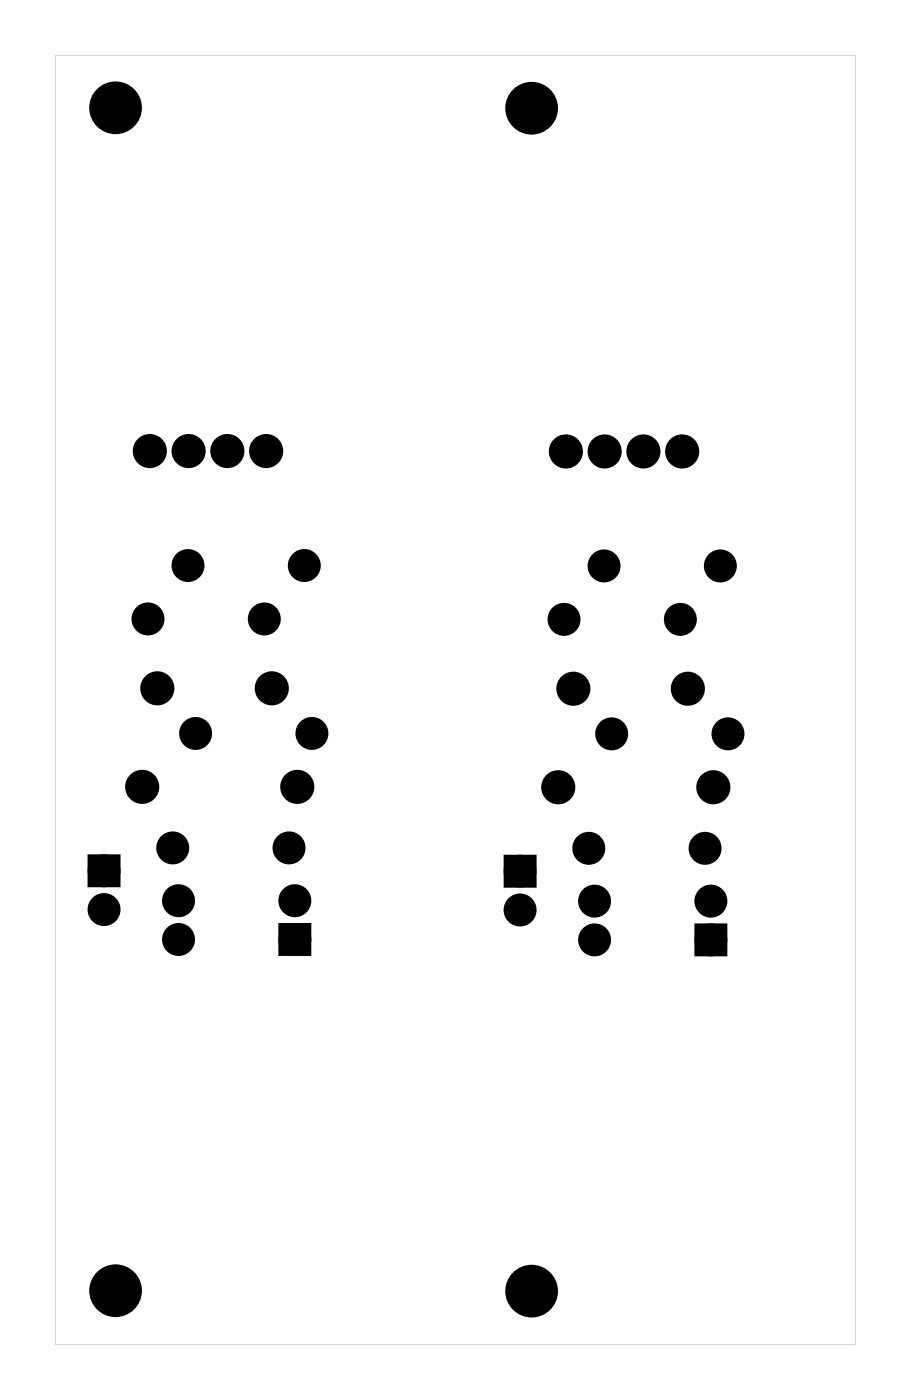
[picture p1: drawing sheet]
<svg xmlns="http://www.w3.org/2000/svg" width="60mm" height="92mm" viewBox="0 0 60 92" stroke-linecap="round" stroke-linejoin="round" font-family="sans-serif">
<g fill="#000">
<path d="M6.1 56.4h1.4v1.3h-1.4zM33.4 56.4h1.4v1.4h-1.4zM18.6 60.9h1.4v1.3h-1.4zM45.9 60.9h1.4v1.4h-1.4z"/>
<path d="M3.6 3.6h52.4v84.5h-52.4zM3.6 3.6v84.5h52.4v-84.5z"/>
</g>
<g fill="#000">
<circle cx="7.6" cy="7.1" r="1.6"/>
<circle cx="34.8" cy="7.1" r="1.6"/>
<circle cx="9.8" cy="29.6" r=".74"/>
<circle cx="12.3" cy="37.1" r=".7"/>
<circle cx="12.4" cy="29.6" r=".74"/>
<circle cx="14.9" cy="29.6" r=".74"/>
<circle cx="17.4" cy="29.6" r=".74"/>
<circle cx="19.9" cy="37.1" r=".7"/>
<circle cx="37.1" cy="29.6" r=".74"/>
<circle cx="39.6" cy="37.1" r=".7"/>
<circle cx="39.6" cy="29.6" r=".74"/>
<circle cx="42.2" cy="29.6" r=".74"/>
<circle cx="44.7" cy="29.6" r=".74"/>
<circle cx="47.2" cy="37.1" r=".7"/>
<circle cx="6.8" cy="59.6" r=".7"/>
<circle cx="6.8" cy="57.1" r=".7"/>
<circle cx="9.3" cy="51.6" r=".75"/>
<circle cx="9.7" cy="40.6" r=".7"/>
<circle cx="10.3" cy="45.1" r=".8"/>
<circle cx="11.3" cy="55.6" r=".7"/>
<circle cx="11.7" cy="59" r=".7"/>
<circle cx="12.8" cy="48.1" r=".7"/>
<circle cx="17.3" cy="40.6" r=".7"/>
<circle cx="17.8" cy="45.1" r=".8"/>
<circle cx="18.9" cy="55.6" r=".7"/>
<circle cx="19.3" cy="59" r=".7"/>
<circle cx="19.5" cy="51.6" r=".75"/>
<circle cx="20.4" cy="48.1" r=".7"/>
<circle cx="34.1" cy="57.1" r=".7"/>
<circle cx="34.1" cy="59.6" r=".7"/>
<circle cx="36.6" cy="51.6" r=".75"/>
<circle cx="37" cy="40.6" r=".7"/>
<circle cx="37.6" cy="45.1" r=".8"/>
<circle cx="38.6" cy="55.6" r=".7"/>
<circle cx="39" cy="59" r=".7"/>
<circle cx="40.1" cy="48.1" r=".7"/>
<circle cx="44.6" cy="40.6" r=".7"/>
<circle cx="45.1" cy="45.1" r=".8"/>
<circle cx="46.2" cy="55.6" r=".7"/>
<circle cx="46.6" cy="59" r=".7"/>
<circle cx="46.7" cy="51.6" r=".75"/>
<circle cx="47.7" cy="48.1" r=".7"/>
<circle cx="11.7" cy="61.6" r=".7"/>
<circle cx="19.3" cy="61.6" r=".7"/>
<circle cx="39" cy="61.6" r=".7"/>
<circle cx="46.6" cy="61.6" r=".7"/>
<circle cx="7.6" cy="84.6" r="1.6"/>
<circle cx="34.8" cy="84.6" r="1.6"/>
</g>
<g fill="none" stroke="#000" stroke-width=".76" stroke-linecap="butt">
<path d="M6.1 56.4h1.4v1.3h-1.4zM33.4 56.4h1.4v1.4h-1.4zM18.6 60.9h1.4v1.3h-1.4zM45.9 60.9h1.4v1.4h-1.4z"/>
<circle cx="9.8" cy="29.6" r=".74"/>
<circle cx="12.3" cy="37.1" r=".7"/>
<circle cx="12.4" cy="29.6" r=".74"/>
<circle cx="14.9" cy="29.6" r=".74"/>
<circle cx="17.4" cy="29.6" r=".74"/>
<circle cx="19.9" cy="37.1" r=".7"/>
<circle cx="37.1" cy="29.6" r=".74"/>
<circle cx="39.6" cy="37.1" r=".7"/>
<circle cx="39.6" cy="29.6" r=".74"/>
<circle cx="42.2" cy="29.6" r=".74"/>
<circle cx="44.7" cy="29.6" r=".74"/>
<circle cx="47.2" cy="37.1" r=".7"/>
<circle cx="6.8" cy="57.1" r=".7"/>
<circle cx="6.8" cy="59.6" r=".7"/>
<circle cx="9.7" cy="40.6" r=".7"/>
<circle cx="11.3" cy="55.6" r=".7"/>
<circle cx="11.7" cy="59" r=".7"/>
<circle cx="12.8" cy="48.1" r=".7"/>
<circle cx="17.3" cy="40.6" r=".7"/>
<circle cx="18.9" cy="55.6" r=".7"/>
<circle cx="19.3" cy="59" r=".7"/>
<circle cx="20.4" cy="48.1" r=".7"/>
<circle cx="34.1" cy="57.1" r=".7"/>
<circle cx="34.1" cy="59.6" r=".7"/>
<circle cx="37" cy="40.6" r=".7"/>
<circle cx="38.6" cy="55.6" r=".7"/>
<circle cx="39" cy="59" r=".7"/>
<circle cx="40.1" cy="48.1" r=".7"/>
<circle cx="44.6" cy="40.6" r=".7"/>
<circle cx="46.2" cy="55.6" r=".7"/>
<circle cx="46.6" cy="59" r=".7"/>
<circle cx="47.7" cy="48.1" r=".7"/>
<circle cx="11.7" cy="61.6" r=".7"/>
<circle cx="19.3" cy="61.6" r=".7"/>
<circle cx="39" cy="61.6" r=".7"/>
<circle cx="46.6" cy="61.6" r=".7"/>
</g>
<g fill="none" stroke="#000" stroke-width=".74" stroke-linecap="butt">
<circle cx="9.3" cy="51.6" r=".75"/>
<circle cx="19.5" cy="51.6" r=".75"/>
<circle cx="36.6" cy="51.6" r=".75"/>
<circle cx="46.7" cy="51.6" r=".75"/>
</g>
<g fill="none" stroke="#000" stroke-width=".64" stroke-linecap="butt">
<circle cx="10.3" cy="45.1" r=".8"/>
<circle cx="17.8" cy="45.1" r=".8"/>
<circle cx="37.6" cy="45.1" r=".8"/>
<circle cx="45.1" cy="45.1" r=".8"/>
</g>
<g fill="none" stroke="#000" stroke-width=".25">
<circle cx="7.6" cy="7.1" r="1.6"/>
<circle cx="34.8" cy="7.1" r="1.6"/>
<circle cx="7.6" cy="84.6" r="1.6"/>
<circle cx="34.8" cy="84.6" r="1.6"/>
</g>
</svg>
